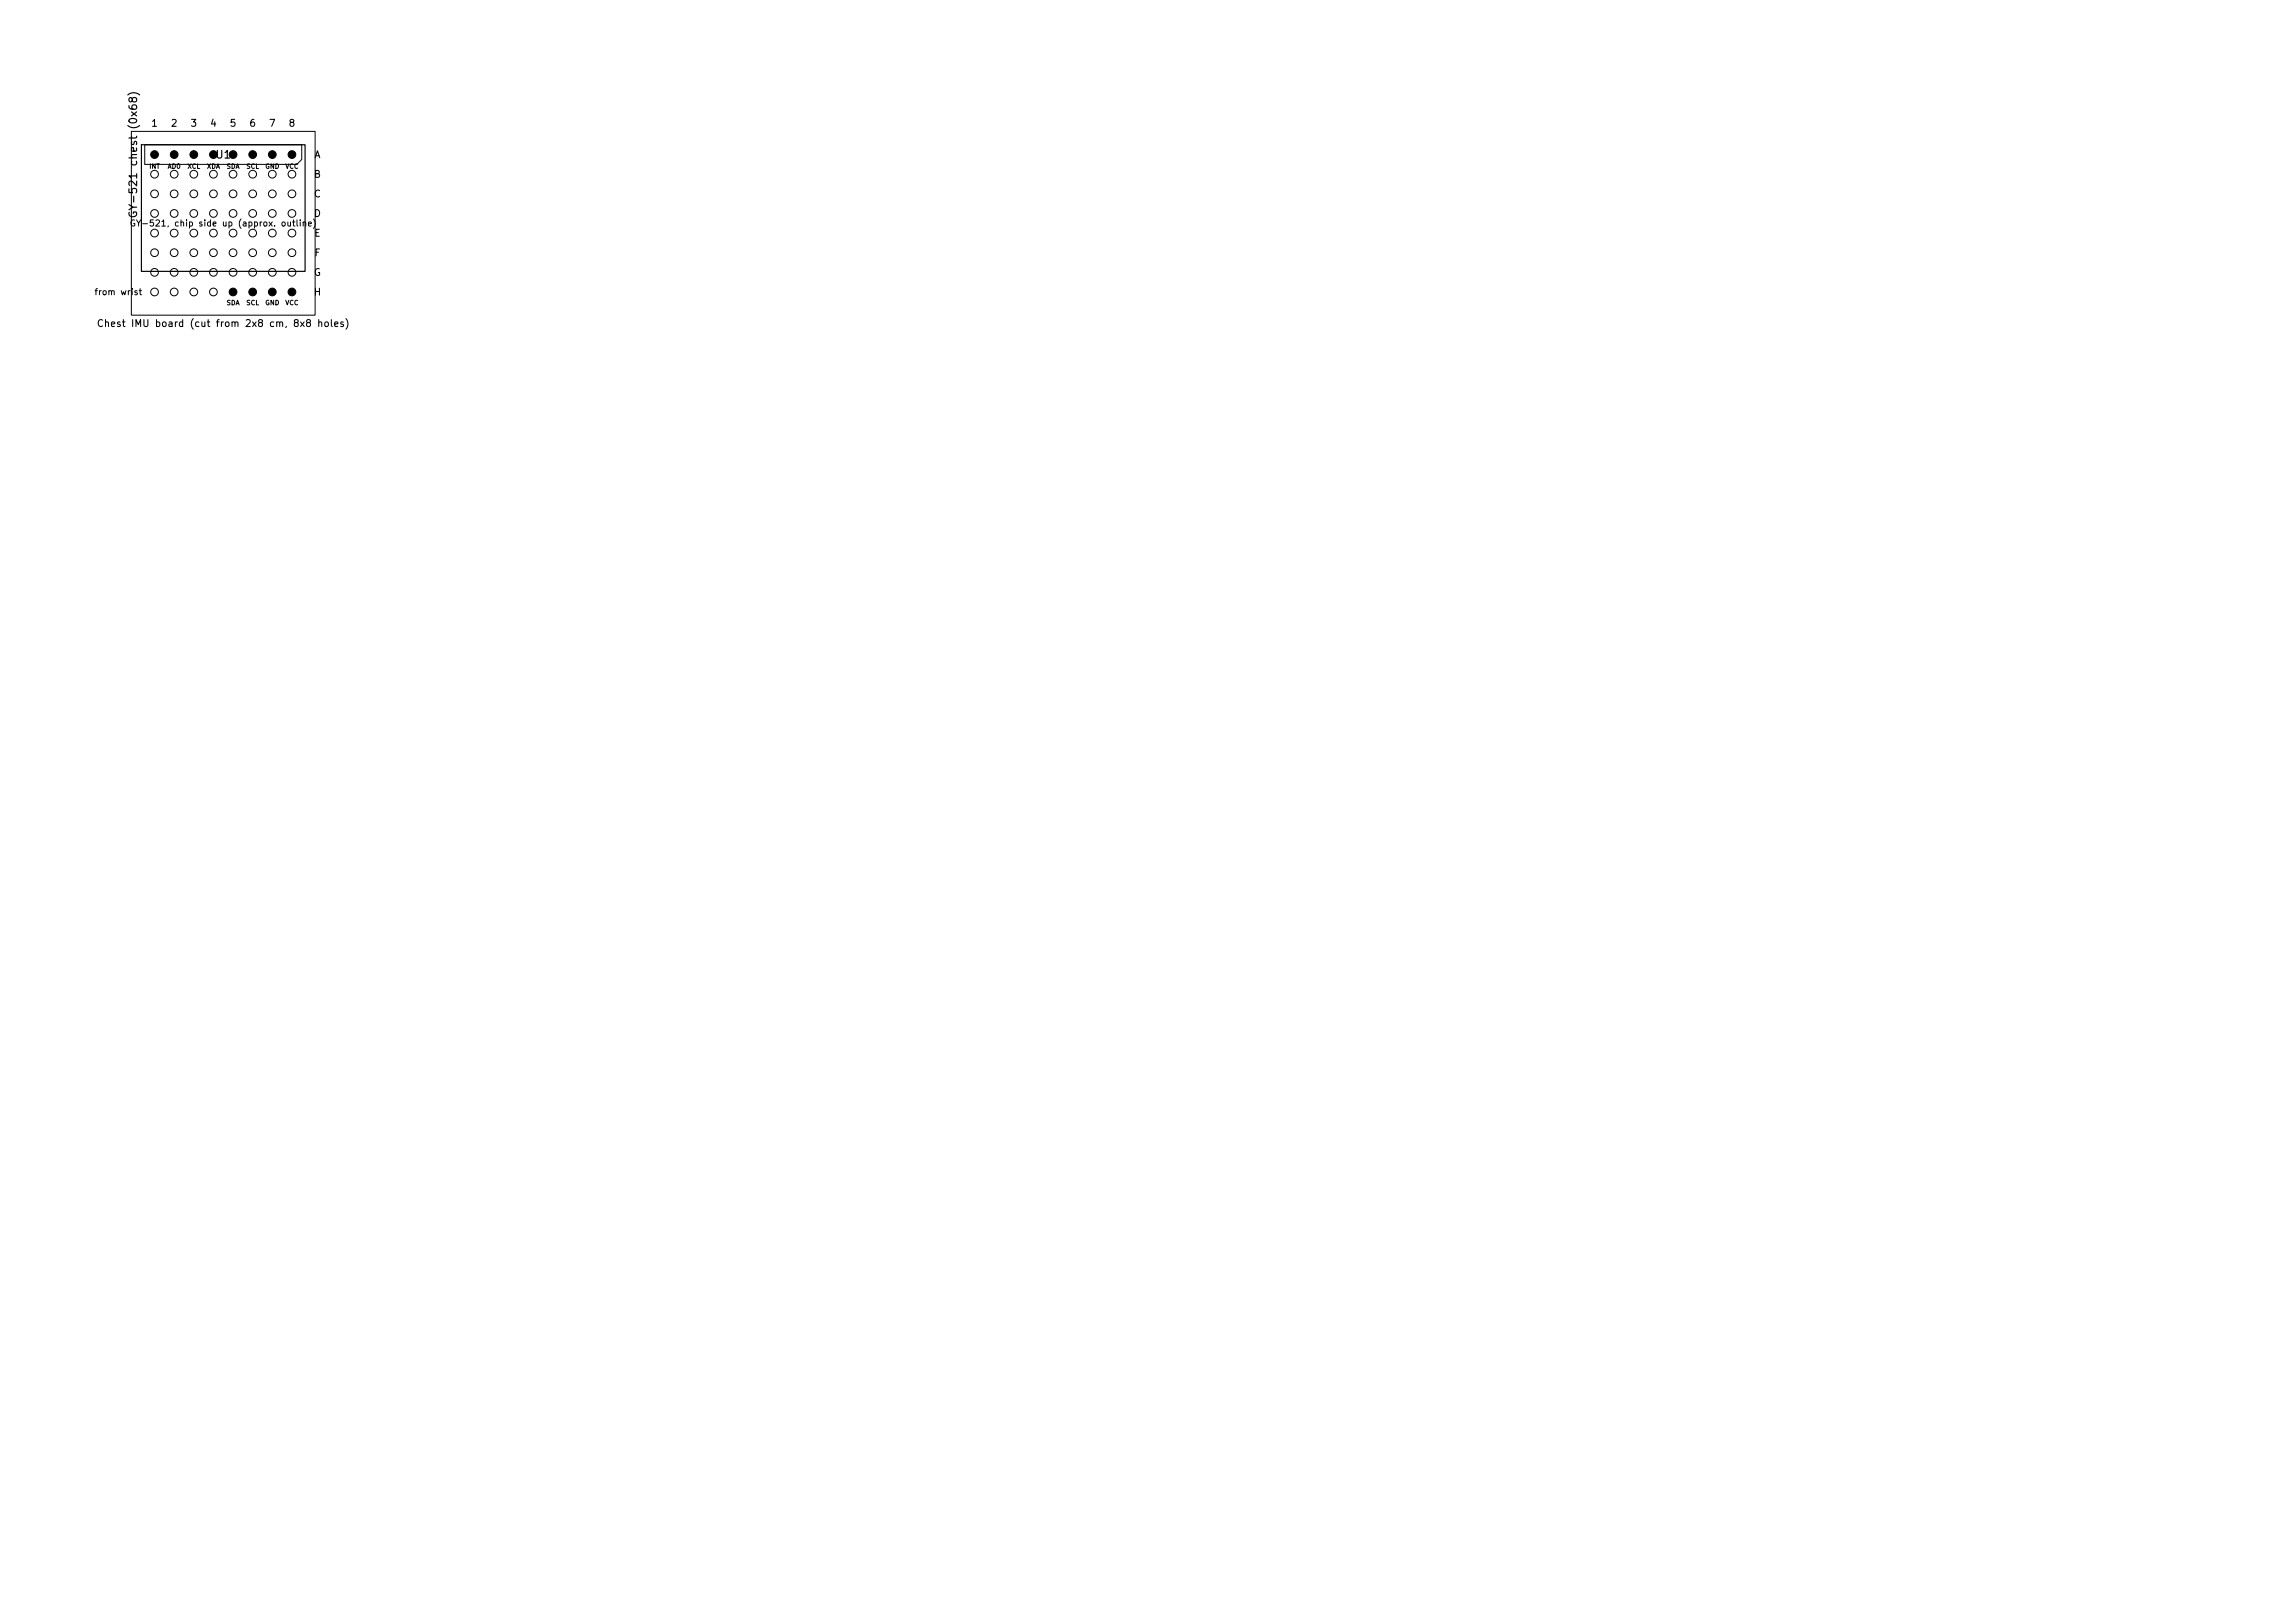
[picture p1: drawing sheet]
<svg xmlns="http://www.w3.org/2000/svg" width="297mm" height="210mm" viewBox="0 0 297 210" stroke-linecap="round" stroke-linejoin="round" font-family="sans-serif">
<defs><g id="words">
<g font-size="1">
<text x="18" y="16.9" transform="rotate(-90 18 16.9)">(0x68)</text>
<text x="27.8" y="20.8">U1</text>
<text x="18" y="28.3" transform="rotate(-90 18 28.3)">GY-521 chest</text>
</g>
<g font-size=".9">
<text x="19.5" y="16.6">1</text>
<text x="22" y="16.6">2</text>
<text x="24.6" y="16.6">3</text>
<text x="27.1" y="16.6">4</text>
<text x="29.6" y="16.6">5</text>
<text x="32.2" y="16.6">6</text>
<text x="34.7" y="16.6">7</text>
<text x="37.3" y="16.6">8</text>
<text x="40.5" y="23.2">B</text>
<text x="40.6" y="20.7">A</text>
<text x="40.5" y="25.8">C</text>
<text x="40.5" y="28.3">D</text>
<text x="40.5" y="35.9">G</text>
<text x="40.6" y="30.8">E</text>
<text x="40.6" y="33.4">F</text>
<text x="40.5" y="38.5">H</text>
<text x="12.4" y="42.5">Chest IMU board (cut from 2x8 cm, 8x8 holes)</text>
</g>
<g font-size=".8">
<text x="16.7" y="29.5">GY-521, chip side up (approx. outline)</text>
<text x="12.1" y="38.4">from wrist</text>
</g>
<g font-size=".6">
<text x="19.3" y="22">INT</text>
<text x="21.6" y="22">AD0</text>
<text x="24.2" y="22">XCL</text>
<text x="26.7" y="22">XDA</text>
<text x="29.3" y="22">SDA</text>
<text x="31.8" y="22">SCL</text>
<text x="34.3" y="22">GND</text>
<text x="36.9" y="22">VCC</text>
<text x="29.3" y="39.6">SDA</text>
<text x="31.8" y="39.6">SCL</text>
<text x="34.3" y="39.6">GND</text>
<text x="36.9" y="39.6">VCC</text>
</g>
</g></defs>
<g fill="none" stroke="#000" stroke-width=".13">
<path d="M17 17h23.8v23.8h-23.8zM18.7 18.7h20.3v1.9l-.6 .7h-19.7z"/>
<circle cx="20" cy="22.5" r=".5"/>
<circle cx="20" cy="20" r=".5"/>
<circle cx="20" cy="37.8" r=".5"/>
<circle cx="20" cy="32.7" r=".5"/>
<circle cx="20" cy="25.1" r=".5"/>
<circle cx="20" cy="27.6" r=".5"/>
<circle cx="20" cy="30.2" r=".5"/>
<circle cx="20" cy="35.2" r=".5"/>
<circle cx="22.5" cy="30.2" r=".5"/>
<circle cx="22.5" cy="27.6" r=".5"/>
<circle cx="22.5" cy="22.5" r=".5"/>
<circle cx="22.5" cy="35.2" r=".5"/>
<circle cx="22.5" cy="20" r=".5"/>
<circle cx="22.5" cy="37.8" r=".5"/>
<circle cx="22.5" cy="25.1" r=".5"/>
<circle cx="22.5" cy="32.7" r=".5"/>
<circle cx="25.1" cy="22.5" r=".5"/>
<circle cx="25.1" cy="25.1" r=".5"/>
<circle cx="25.1" cy="37.8" r=".5"/>
<circle cx="25.1" cy="32.7" r=".5"/>
<circle cx="25.1" cy="35.2" r=".5"/>
<circle cx="25.1" cy="20" r=".5"/>
<circle cx="25.1" cy="30.2" r=".5"/>
<circle cx="25.1" cy="27.6" r=".5"/>
<circle cx="27.6" cy="32.7" r=".5"/>
<circle cx="27.6" cy="20" r=".5"/>
<circle cx="27.6" cy="27.6" r=".5"/>
<circle cx="27.6" cy="30.2" r=".5"/>
<circle cx="27.6" cy="25.1" r=".5"/>
<circle cx="27.6" cy="37.8" r=".5"/>
<circle cx="27.6" cy="22.5" r=".5"/>
<circle cx="27.6" cy="35.2" r=".5"/>
<circle cx="30.2" cy="30.2" r=".5"/>
<circle cx="30.2" cy="32.7" r=".5"/>
<circle cx="30.2" cy="35.2" r=".5"/>
<circle cx="30.2" cy="25.1" r=".5"/>
<circle cx="30.2" cy="22.5" r=".5"/>
<circle cx="30.2" cy="27.6" r=".5"/>
<circle cx="30.2" cy="20" r=".5"/>
<circle cx="30.2" cy="37.8" r=".5"/>
<circle cx="32.7" cy="32.7" r=".5"/>
<circle cx="32.7" cy="25.1" r=".5"/>
<circle cx="32.7" cy="30.2" r=".5"/>
<circle cx="32.7" cy="22.5" r=".5"/>
<circle cx="32.7" cy="20" r=".5"/>
<circle cx="32.7" cy="27.6" r=".5"/>
<circle cx="32.7" cy="35.2" r=".5"/>
<circle cx="32.7" cy="37.8" r=".5"/>
<circle cx="35.2" cy="27.6" r=".5"/>
<circle cx="35.2" cy="37.8" r=".5"/>
<circle cx="35.2" cy="25.1" r=".5"/>
<circle cx="35.2" cy="20" r=".5"/>
<circle cx="35.2" cy="32.7" r=".5"/>
<circle cx="35.2" cy="35.2" r=".5"/>
<circle cx="35.2" cy="30.2" r=".5"/>
<circle cx="35.2" cy="22.5" r=".5"/>
<circle cx="37.8" cy="20" r=".5"/>
<circle cx="37.8" cy="25.1" r=".5"/>
<circle cx="37.8" cy="22.5" r=".5"/>
<circle cx="37.8" cy="30.2" r=".5"/>
<circle cx="37.8" cy="32.7" r=".5"/>
<circle cx="37.8" cy="35.2" r=".5"/>
<circle cx="37.8" cy="37.8" r=".5"/>
<circle cx="37.8" cy="27.6" r=".5"/>
</g>
<path d="M18.3 18.7h21.2v16.4h-21.2z" fill="none" stroke="#000" stroke-width=".15"/>
<g fill="#000">
<circle cx="20" cy="20" r=".5"/>
<circle cx="22.5" cy="20" r=".5"/>
<circle cx="25.1" cy="20" r=".5"/>
<circle cx="27.6" cy="20" r=".5"/>
<circle cx="30.2" cy="20" r=".5"/>
<circle cx="30.2" cy="37.8" r=".5"/>
<circle cx="32.7" cy="20" r=".5"/>
<circle cx="32.7" cy="37.8" r=".5"/>
<circle cx="35.2" cy="37.8" r=".5"/>
<circle cx="35.2" cy="20" r=".5"/>
<circle cx="37.8" cy="20" r=".5"/>
<circle cx="37.8" cy="37.8" r=".5"/>
</g>
<use href="#words"/>
</svg>
